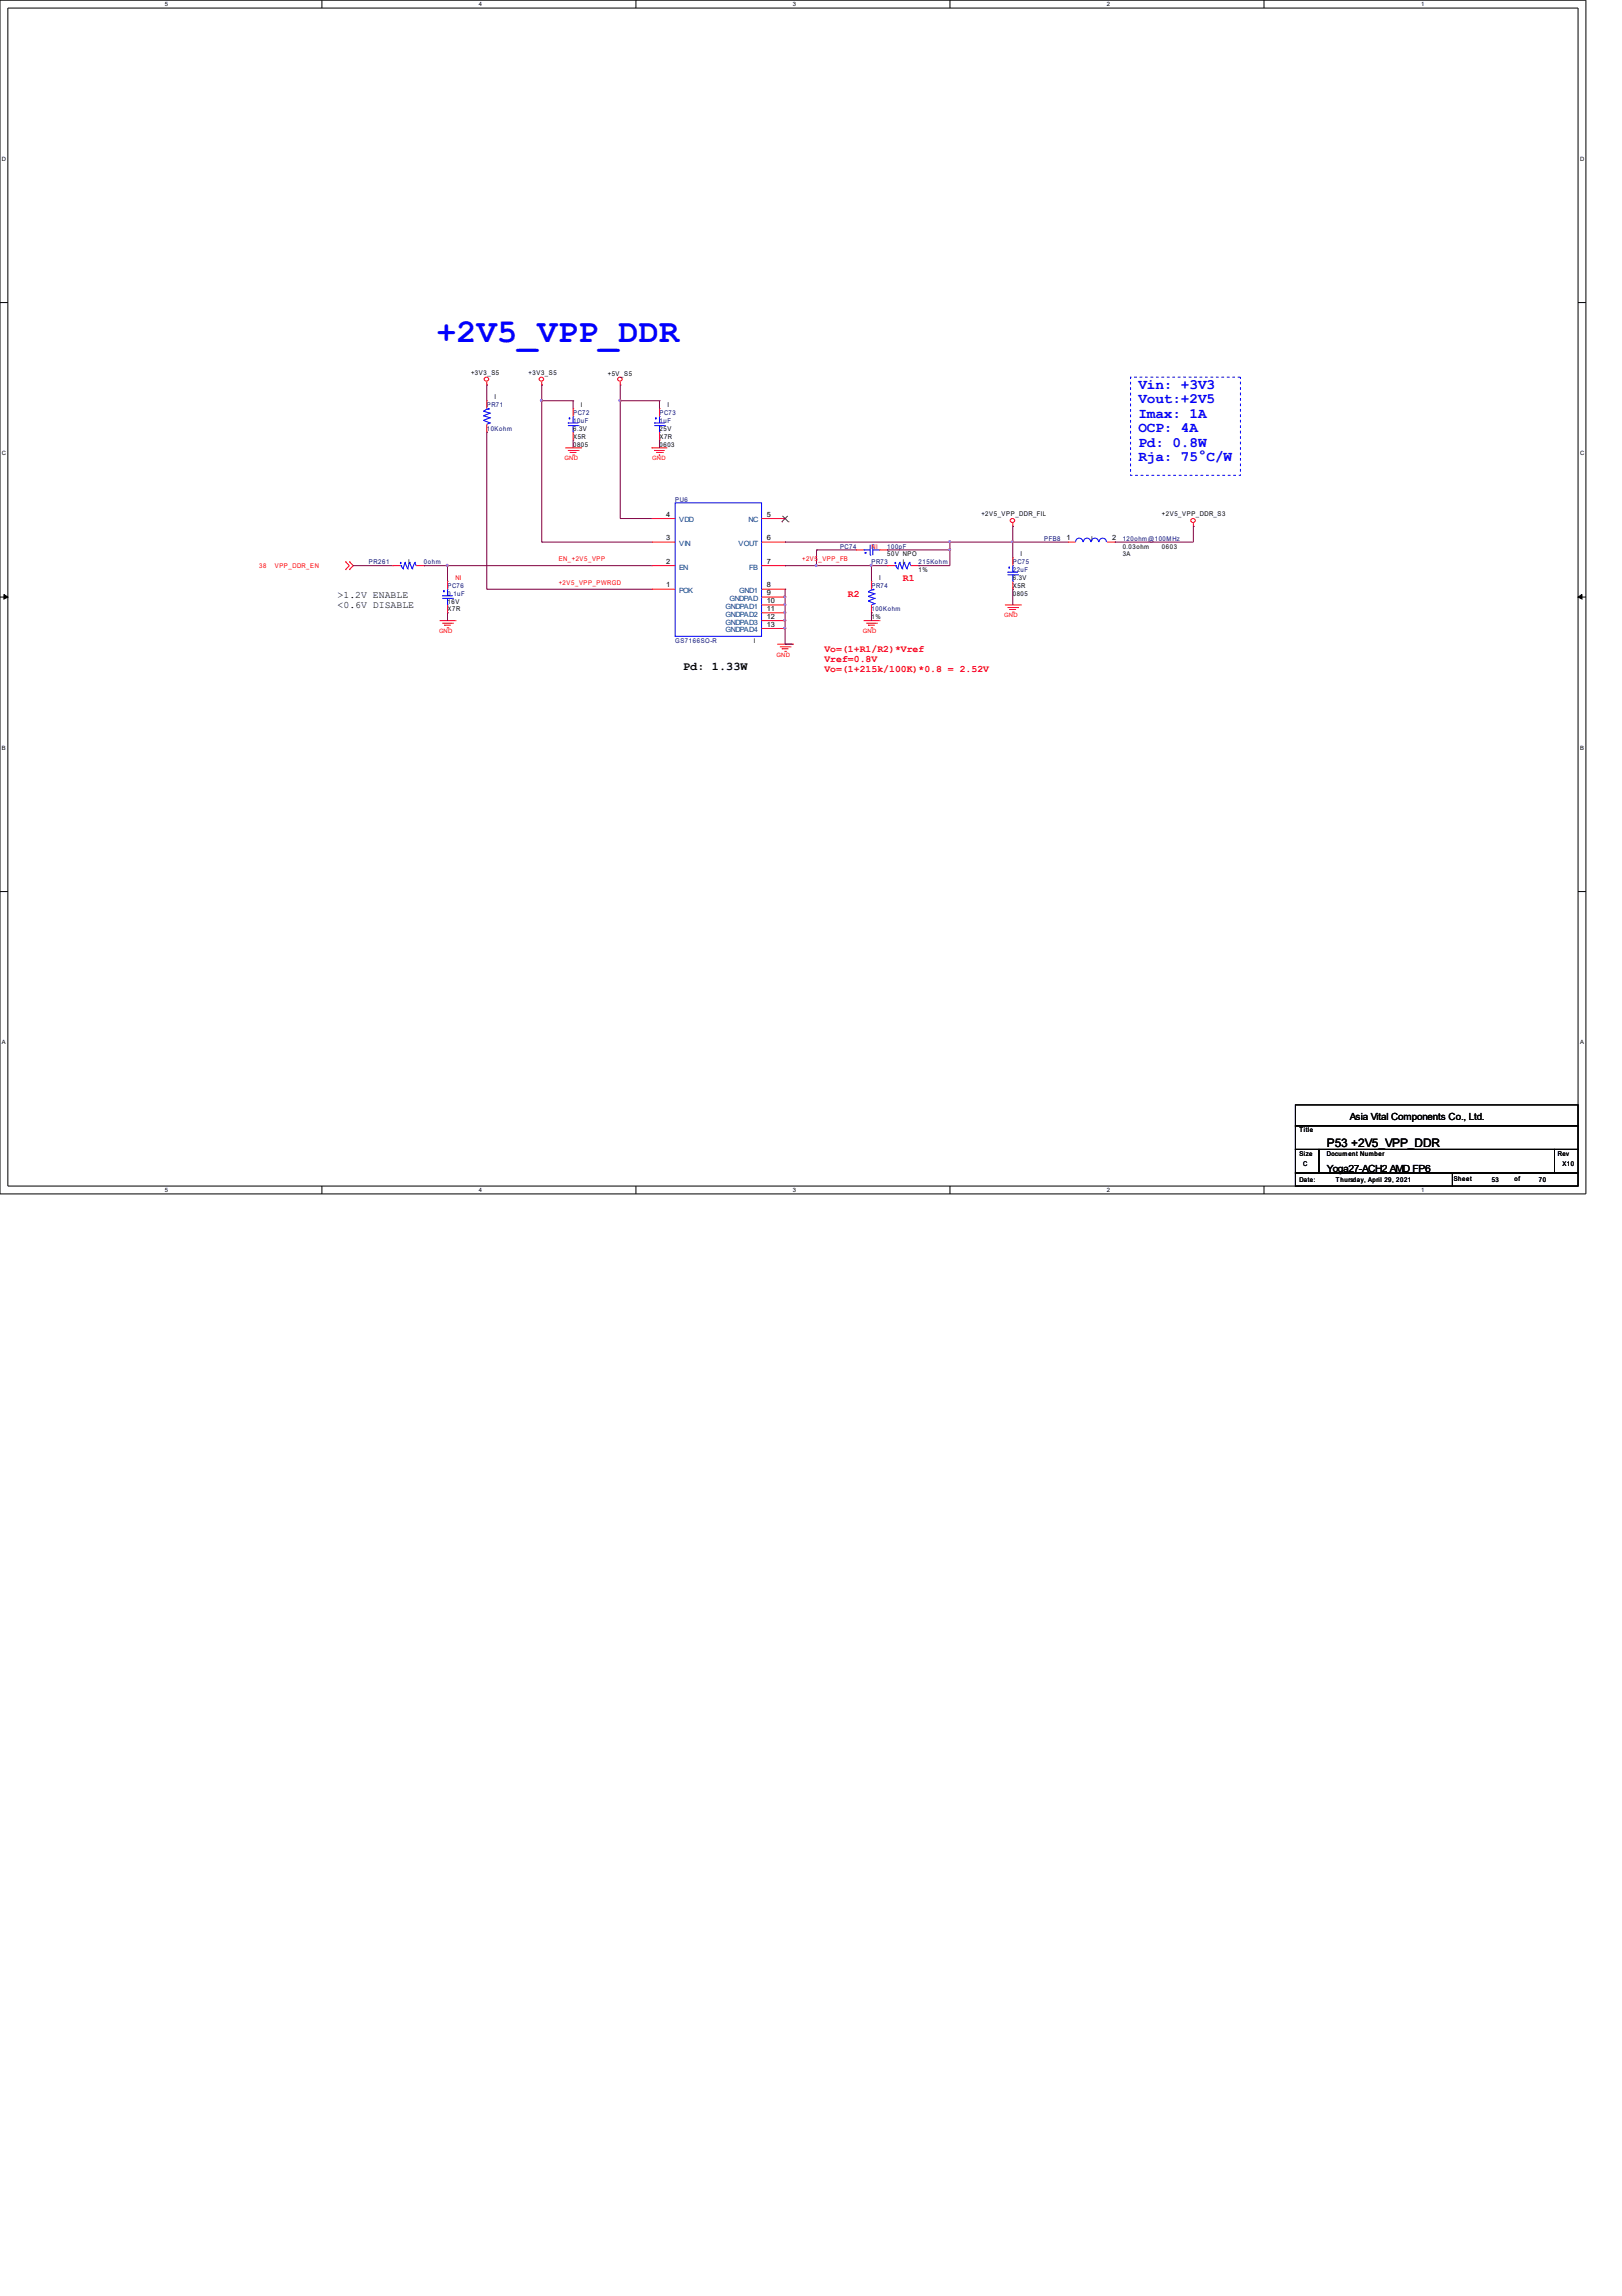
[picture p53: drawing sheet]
<svg xmlns="http://www.w3.org/2000/svg" width="210mm" height="297mm" viewBox="0 0 210 297" stroke-linecap="round" stroke-linejoin="round" font-family="sans-serif">
<defs><g id="words">
<text font-size="4.3" fill="#00f" x="56.5" y="44.2">+2V5_VPP_DDR</text>
<g font-size="1.9" fill="#00f">
<text x="147.3" y="50.3">Vin: +3V3</text>
<text x="147.3" y="52.2">Vout:+2V5</text>
<text x="147.3" y="54">Imax: 1A</text>
<text x="147.3" y="55.9">OCP: 4A</text>
<text x="147.3" y="57.8">Pd: 0.8W</text>
<text x="147.3" y="59.6">Rja: 75°C/W</text>
</g>
<g font-size="1.5">
<text x="88.4" y="86.7">Pd: 1.33W</text>
<text x="171.7" y="148.4">P53 +2V5_VPP_DDR</text>
</g>
<g font-size="1.3">
<text x="43.7" y="77.3">&gt;1.2V ENABLE</text>
<text x="43.7" y="78.6">&lt;0.6V DISABLE</text>
<text x="174.7" y="144.9">Asia Vital Components Co., Ltd.</text>
<text x="171.7" y="151.6">Yoga27-ACH2 AMD FP6</text>
</g>
<g font-size="1.3" fill="#f00">
<text x="109.7" y="77.2">R2</text>
<text x="116.8" y="75.2">R1</text>
<text x="106.7" y="84.4">Vo=(1+R1/R2)*Vref</text>
<text x="106.7" y="85.6">Vref=0.8V</text>
<text x="106.7" y="86.9">Vo=(1+215k/100K)*0.8 = 2.52V</text>
</g>
<g font-size=".9">
<text x="86.2" y="69.9">3</text>
<text x="86.2" y="66.8">4</text>
<text x="99.2" y="69.9">6</text>
<text x="99.2" y="66.8">5</text>
<text x="138" y="69.9">1</text>
<text x="143.9" y="69.9">2</text>
<text x="86.2" y="76">1</text>
<text x="86.2" y="72.9">2</text>
<text x="99.2" y="77">9</text>
<text x="99.2" y="76">8</text>
<text x="99.2" y="72.9">7</text>
<text x="99.2" y="78">10</text>
<text x="99.2" y="79">11</text>
<text x="99.2" y="80">12</text>
<text x="99.2" y="81.1">13</text>
</g>
<g font-size=".9" fill="#004080">
<text x="87.9" y="70.6">VIN</text>
<text x="87.9" y="67.6">VDD</text>
<text x="95.6" y="70.6">VOUT</text>
<text x="96.9" y="67.6">NC</text>
<text x="87.9" y="76.7">POK</text>
<text x="87.9" y="73.7">EN</text>
<text x="94.4" y="77.8">GNDPAD</text>
<text x="95.7" y="76.7">GND1</text>
<text x="96.9" y="73.7">FB</text>
<text x="93.9" y="78.8">GNDPAD1</text>
<text x="93.9" y="79.8">GNDPAD2</text>
<text x="93.9" y="80.8">GNDPAD3</text>
<text x="93.9" y="81.8">GNDPAD4</text>
</g>
<g font-size=".8">
<text x="21.3" y=".8">5</text>
<text x="62" y=".8">4</text>
<text x="102.6" y=".8">3</text>
<text x="143.3" y=".8">2</text>
<text x="183.9" y=".8">1</text>
<text x=".3" y="20.8">D</text>
<text x="204.5" y="20.8">D</text>
<text x="61" y="48.5">+3V3_S5</text>
<text x="64" y="51.7">I</text>
<text x="68.4" y="48.5">+3V3_S5</text>
<text x="75.2" y="52.7">I</text>
<text x="78.7" y="48.6">+5V_S5</text>
<text x="86.4" y="52.7">I</text>
<text x=".3" y="58.9">C</text>
<text x="74.2" y="55.7">6.3V</text>
<text x="74.2" y="56.8">X5R</text>
<text x="74.2" y="57.8">0805</text>
<text x="85.3" y="55.7">25V</text>
<text x="85.3" y="56.8">X7R</text>
<text x="85.3" y="57.8">0603</text>
<text x="204.5" y="58.9">C</text>
<text x="114.8" y="72">50V NPO</text>
<text x="127" y="66.7">+2V5_VPP_DDR_FIL</text>
<text x="132.1" y="72">I</text>
<text x="141.2" y="70">I</text>
<text x="145.3" y="72">3A</text>
<text x="145.3" y="71">0.03ohm</text>
<text x="150.4" y="66.7">+2V5_VPP_DDR_S3</text>
<text x="150.4" y="71">0603</text>
<text x="52.8" y="73">I</text>
<text x="113.8" y="75">I</text>
<text x="116.8" y="73">I</text>
<text x="118.9" y="74">1%</text>
<text x="131.1" y="75">6.3V</text>
<text x="131.1" y="76.1">X5R</text>
<text x="131.1" y="77.1">0805</text>
<text x="57.9" y="78.1">16V</text>
<text x="57.9" y="79.1">X7R</text>
<text x="97.5" y="83.2">I</text>
<text x="112.8" y="80.1">1%</text>
<text x=".3" y="97">B</text>
<text x="204.5" y="97">B</text>
<text x=".3" y="135.1">A</text>
<text x="204.5" y="135.1">A</text>
<text x="168.1" y="146.5">Title</text>
<text x="168.1" y="149.5">Size</text>
<text x="171.7" y="149.5">Document Number</text>
<text x="201.6" y="149.5">Rev</text>
<text x="21.3" y="154.2">5</text>
<text x="62" y="154.2">4</text>
<text x="102.6" y="154.2">3</text>
<text x="143.3" y="154.2">2</text>
<text x="168.1" y="152.9">Date:</text>
<text x="168.7" y="150.9">C</text>
<text x="172.9" y="152.9">Thursday, April 29, 2021</text>
<text x="183.9" y="154.2">1</text>
<text x="188.1" y="152.9">Sheet</text>
<text x="193" y="152.9">53</text>
<text x="196" y="152.9">of</text>
<text x="199.1" y="152.9">70</text>
<text x="202.2" y="150.9">X10</text>
</g>
<g font-size=".8" fill="#000080">
<text x="63" y="52.7">PR71</text>
<text x="74.2" y="53.7">PC72</text>
<text x="85.3" y="53.7">PC73</text>
<text x="63" y="55.7">10Kohm</text>
<text x="74.2" y="54.7">10uF</text>
<text x="85.3" y="54.7">1uF</text>
<text x="87.4" y="64.9">PU6</text>
<text x="108.7" y="71">PC74</text>
<text x="114.8" y="71">100pF</text>
<text x="135.1" y="70">PFB8</text>
<text x="145.3" y="70">120ohm@100MHz</text>
<text x="47.8" y="73">PR261</text>
<text x="54.9" y="73">0ohm</text>
<text x="57.9" y="76.1">PC76</text>
<text x="57.9" y="77.1">0.1uF</text>
<text x="112.8" y="76.1">PR74</text>
<text x="112.8" y="73">PR73</text>
<text x="118.9" y="73">215Kohm</text>
<text x="131.1" y="73">PC75</text>
<text x="131.1" y="74">22uF</text>
<text x="87.4" y="83.2">GS7166SO-R</text>
<text x="112.8" y="79.1">100Kohm</text>
</g>
<g font-size=".8" fill="#f00">
<text x="73.1" y="59.5">GND</text>
<text x="84.4" y="59.5">GND</text>
<text x="112.8" y="71">NI</text>
<text x="33.5" y="73.5">38</text>
<text x="35.6" y="73.5">VPP_DDR_EN</text>
<text x="58.9" y="75">NI</text>
<text x="72.3" y="72.6">EN_+2V5_VPP</text>
<text x="72.3" y="75.6">+2V5_VPP_PWRGD</text>
<text x="103.8" y="72.6">+2V5_VPP_FB</text>
<text x="56.8" y="81.9">GND</text>
<text x="111.7" y="81.9">GND</text>
<text x="130" y="79.9">GND</text>
<text x="100.5" y="84.9">GND</text>
</g>
</g></defs>
<path d="M0 0h205.2v154.5h-205.2zM1 1h203.2v152.4h-203.2z" fill="none" stroke="#000" stroke-width=".13"/>
<g fill="#fff">
<path d="M21.3 .1h.3v.8h-.3z"/>
<path d="M21.3 153.5h.3v.8h-.3z"/>
</g>
<path d="M41.7 0v1M41.7 153.4v1.1" fill="none" stroke="#000" stroke-width=".13"/>
<g fill="#fff">
<path d="M62 .1h.2v.8h-.2z"/>
<path d="M62 153.5h.2v.8h-.2z"/>
</g>
<path d="M82.3 0v1M82.3 153.4v1.1" fill="none" stroke="#000" stroke-width=".13"/>
<g fill="#fff">
<path d="M102.6 .1h.3v.8h-.3z"/>
<path d="M102.6 153.5h.3v.8h-.3z"/>
</g>
<path d="M122.9 0v1M122.9 153.4v1.1" fill="none" stroke="#000" stroke-width=".13"/>
<g fill="#fff">
<path d="M143.3 .1h.2v.8h-.2z"/>
<path d="M143.3 153.5h.2v.8h-.2z"/>
</g>
<path d="M163.6 0v1M163.6 153.4v1.1" fill="none" stroke="#000" stroke-width=".13"/>
<g fill="#fff">
<path d="M183.9 .1h.2v.8h-.2z"/>
<path d="M183.9 153.5h.2v.8h-.2z"/>
<path d="M.3 20.1h.4v.8h-.4z"/>
<path d="M204.5 20.1h.4v.8h-.4z"/>
<path d="M.3 58.2h.4v.8h-.4z"/>
<path d="M204.5 58.2h.4v.8h-.4z"/>
</g>
<path d="M0 39.1h1M204.2 39.1h1" fill="none" stroke="#000" stroke-width=".13"/>
<g fill="#fff">
<path d="M.3 96.3h.3v.8h-.3z"/>
<path d="M204.5 96.3h.3v.8h-.3z"/>
</g>
<path d="M0 77.2h1M204.2 77.2h1" fill="none" stroke="#000" stroke-width=".13"/>
<path d="M.5 76.9l.5 .3-.5 .3zM204.2 77.2l.5-.3v.6z" fill="#000" stroke="#000" stroke-width=".13"/>
<g fill="#fff">
<path d="M.3 134.4h.3v.8h-.3z"/>
<path d="M204.5 134.4h.3v.8h-.3z"/>
</g>
<path d="M0 115.3h1M204.2 115.3h1M167.6 151.8h20.4v1.6h-20.4zM167.6 148.7h3.1v3.1h-3.1zM167.6 142.9h36.6v2.8h-36.6zM167.6 145.7h36.6v3h-36.6zM170.7 148.7h30.5v3.1h-30.5zM188 151.8h16.2v1.6h-16.2zM201.2 148.7h3v3.1h-3z" fill="none" stroke="#000" stroke-width=".13"/>
<path d="M146.3 48.8h14.2v12.7h-14.2z" fill="none" stroke="#00f" stroke-width=".13" stroke-dasharray=".4 .4 .4 .4 .4 .4 .4 .4" stroke-linecap="butt"/>
<g fill="none" stroke="#f00" stroke-width=".13">
<path d="M63 49.8h.1M63 51.8h.1M63 55.9h.1M63 49.4v.4M63 51.8v1.1M63 54.9v1M70.1 49.8h.1M70.1 49.4v.4M73.2 57.9h2M73.5 58.3h1.3M73.7 58.5h.1M73.7 58.5h.9"/>
<path d="M74.1 58.9h.2M74.2 52.9h.1M74.2 56.9h.1M74.2 52.9v1M74.2 55.9v1M74.3 58.9h.1M74.8 58.3h.1M75.2 57.9h.1M80.3 49.8h.1M80.3 49.4v.4M84.3 57.9h.1M84.3 57.9h2.1"/>
<path d="M84.7 58.3h1.3M84.7 58.3h.1M84.9 58.5h.9M85.3 58.9h.1M85.3 52.9h.1M85.3 56.9h.1M85.3 52.9v1M85.3 55.9v1M85.8 58.5h.1M44.7 73.7h.1M44.7 72.7h.1M44.7 72.7l.5 .5-.5 .5"/>
<path d="M45.2 72.7h.1M45.2 73.7h.1M45.2 72.7l.5 .5-.5 .5M50.8 73.2h.1M50.8 73.2h1M53.8 73.2h1.1M54.9 73.2h.1M57.9 75.2h.1M57.9 79.3h.1M57.9 75.2v1M57.9 78.3v1M84.3 76.2h3.1"/>
<path d="M84.3 73.2h3.1M84.3 70.1h3.1M84.3 67.1h3.1M84.3 76.2h.1M84.3 73.2h.1M84.3 70.1h.1M84.3 67.1h.1M98.6 78.3h3M98.6 76.2h3M98.6 73.2h3M98.6 70.1h3M98.6 67.1h3"/>
<path d="M98.6 77.2h3M98.6 79.3h3M101.6 76.2h.1M101.6 73.2h.1M101.6 70.1h.1M101.6 67.1h.1M101.6 77.2h.1M101.6 78.3h.1M101.6 79.3h.1M110.7 71.1h1.1M110.7 71.1h.1M112.8 75.2h.1"/>
<path d="M112.8 79.3h.1M112.8 75.2v1M112.8 78.3v1M113.8 71.1h1M114.8 71.1h.1M114.8 73.2h.1M114.8 73.2h1M117.9 73.2h1M118.9 73.2h.1M130 78.3h2.1M130.4 78.6h1.3M130.6 78.9h.9"/>
<path d="M130.6 78.9h.1M131 79.2h.1M131.1 68.1h.1M131.1 72.2h.1M131.1 76.2h.1M131.1 67.7v.4M131.1 72.2v1M131.1 75.2v1M131.1 79.2h.1M131.7 78.6h.1M132.1 78.3h.1M138.2 70.1h.1"/>
<path d="M138.2 70.1h1M143.3 70.1h1M144.3 70.1h.1M154.4 68.1h.1M154.4 67.7v.4M56.9 80.3h2M57.2 80.6h1.4M57.5 80.9h.8M57.5 80.9h.1M57.8 81.2h.2M58 81.2h.1M58.6 80.6h.1"/>
<path d="M58.9 80.3h.1M98.6 80.3h3M98.6 81.3h3M100.6 83.3h2M100.9 83.7h1.4M101.2 83.9h.1M101.2 83.9h.8M101.5 84.3h.2M101.6 80.3h.1M101.6 81.3h.1M101.7 84.3h.1M102.3 83.7h.1"/>
<path d="M102.6 83.3h.1M111.8 80.3h2M112.1 80.6h1.4M112.4 80.9h.8M112.4 80.9h.1M112.7 81.2h.2M112.9 81.2h.1M113.5 80.6h.1M113.8 80.3h.1"/>
<circle cx="63" cy="49.1" r=".28"/>
<circle cx="70.1" cy="49.1" r=".28"/>
<circle cx="80.2" cy="49.1" r=".28"/>
<circle cx="131" cy="67.3" r=".28"/>
<circle cx="154.4" cy="67.3" r=".28"/>
</g>
<g fill="none" stroke="#00f" stroke-width=".13">
<path d="M62.6 54.4l.8 .3M62.6 53.8l.8 .2M62.6 53.2l.8 .3M62.6 54.4h.1M62.6 53.8h.1M62.6 53.2h.1M63 52.9h.1M63 52.9l-.4 .3M63.4 54.7h.1M63.4 54h.1M63.4 53.5h.1M63.4 54.7l-.4 .2"/>
<path d="M63.4 54l-.8 .4M63.4 53.5l-.8 .3M73.5 54.7h1.3M73.5 54.7h.1M73.5 55.1h1.3M74.2 55.9h.1M74.2 53.9h.1M74.2 53.9v.8M74.2 55.1v.8M74.8 55.1h.1M84.7 54.7h1.3M84.7 54.7h.1"/>
<path d="M84.7 55.1h1.3M85.3 55.9h.1M85.3 53.9h.1M85.3 53.9v.8M85.3 55.1v.8M86 55.1h.1M51.8 73.2h.1M51.9 73.2h.1M51.9 73.2l.3 .4M52.2 73.6h.1M52.4 72.8h.1M52.4 72.8l-.2 .8"/>
<path d="M52.4 72.8l.3 .8M52.7 73.6h.1M53 72.8l.3 .8M53 72.8h.1M53 72.8l-.3 .8M53.3 73.6h.1M53.7 72.8l.1 .4M53.7 72.8h.1M53.7 72.8l-.4 .8M57.2 77.1h1.4M57.2 77.1h.1M57.2 77.4h1.4"/>
<path d="M57.9 78.3h.1M57.9 76.2h.1M57.9 76.2v.9M57.9 77.4v.9M58.6 77.4h.1M87.4 65.1h11.2v17.2h-11.2zM111.8 71.1h.1M111.8 71.1h.8M112.4 77.8l.8 .3M112.4 77.2l.8 .2M112.4 76.6l.8 .2M112.4 77.8h.1"/>
<path d="M112.4 77.2h.1M112.4 76.6h.1M112.6 71.8h.1M112.6 70.5v1.3M112.8 76.3h.1M112.8 76.2v.1M112.8 76.3l-.4 .3M112.9 70.5h.1M112.9 70.5v1.3M112.9 71.1h.9M113.2 78.1l-.4 .2M113.2 78.1h.1"/>
<path d="M113.2 77.4h.1M113.2 76.8h.1M113.2 77.4l-.8 .4M113.2 76.8l-.8 .4M113.8 71.1h.1M115.8 73.2h.1M115.9 73.2h.1M115.9 73.2l.3 .4M116.2 73.6h.1M116.4 72.8l.4 .8M116.4 72.8h.1M116.4 72.8l-.2 .8"/>
<path d="M116.8 73.6h.1M117 72.8h.1M117 72.8l-.2 .8M117 72.8l.3 .8M117.3 73.6h.1M117.7 72.8l.2 .4M117.7 72.8h.1M117.7 72.8l-.4 .8M130.4 74h1.3M130.4 74h.1M130.4 74.4h1.3M131.1 75.2h.1"/>
<path d="M131.1 73.2h.1M131.1 73.2v.8M131.1 74.4v.8M131.7 74.4h.1M140.1 70.1a.47 .47 0 0 0-.4-.5 .47 .47 0 0 0-.5 .5M141.1 70.1a.47 .47 0 0 0-.4-.5 .47 .47 0 0 0-.5 .5M142.2 70.1a.47 .47 0 0 0-.5-.5 .47 .47 0 0 0-.5 .5M143.2 70.1a.47 .47 0 0 0-.5-.5 .47 .47 0 0 0-.5 .5"/>
</g>
<g fill="#00f" stroke="#00f" stroke-width=".13">
<path d="M112 71.5h.1z" fill-rule="evenodd"/>
<path d="M57.4 76.4v.2z" fill-rule="evenodd"/>
<path d="M63.2 52.9h.1z" fill-rule="evenodd"/>
<path d="M113 76.2l.1 .1z" fill-rule="evenodd"/>
<path d="M115.8 72.8l.1 .1z" fill-rule="evenodd"/>
<path d="M130.6 73.4v.1z" fill-rule="evenodd"/>
<path d="M51.8 72.8l.1 .1z" fill-rule="evenodd"/>
<path d="M73.7 54.1v.1z" fill-rule="evenodd"/>
<path d="M84.8 54.1l.1 .1z" fill-rule="evenodd"/>
</g>
<path d="M101.2 67.5h.1M101.3 66.7l.7 .8M101.9 66.7l-.7 .8M102 67.5h.1" fill="none" stroke="#804000" stroke-width=".13"/>
<g fill="none" stroke="#800040" stroke-width=".13">
<path d="M63 55.9h.1M63 49.8h.1M63 49.8v2M63 55.9v20.3M70.1 51.8h.1M70.1 49.8h.1M70.1 49.8v20.3M70.1 51.8h4.1M74.2 51.8h.1M74.2 56.9h.1M74.2 51.8v1.1M74.2 56.9v1"/>
<path d="M80.3 51.8h5M80.3 51.8h.1M80.3 49.8h.1M80.3 49.8v17.3M85.3 56.9h.1M85.3 51.8h.1M85.3 51.8v1.1M85.3 56.9v1M45.7 73.2h5.1M45.7 73.2h.1M54.9 73.2h29.4M54.9 73.2h.1"/>
<path d="M57.9 73.2h.1M57.9 79.3h.1M57.9 73.2v2M57.9 79.3v1M63 76.2h21.3M63 76.2h.1M70.1 70.1h14.2M70.1 70.1h.1M80.3 67.1h4M80.3 67.1h.1M101.6 73.2h13.2M101.6 79.3h.1"/>
<path d="M101.6 78.3h.1M101.6 77.2h.1M101.6 73.2h.1M101.6 70.1h.1M101.6 76.2h.1M101.6 76.2v7.1M101.6 70.1h36.6M105.7 73.2h.1M105.7 71.1h.1M105.7 71.1v2.1M105.7 71.1h5M112.8 73.2h.1"/>
<path d="M112.8 79.3h.1M112.8 73.2v2M112.8 79.3v1M114.8 71.1h.1M114.8 71.1h8.1M118.9 73.2h.1M122.9 71.1h.1M122.9 70.1h.1M122.9 70.1v3.1h-4M131.1 70.1h.1M131.1 68.1h.1M131.1 76.2h.1"/>
<path d="M131.1 68.1v4.1M131.1 76.2v2.1M144.3 70.1h.1M154.4 68.1h.1M154.4 68.1v2h-10.1M101.6 80.3h.1M101.6 81.3h.1M101.6 83.3h.1M101.6 83.3h1"/>
</g>
<g fill="#f0f" stroke="#f0f" stroke-width=".13">
<circle cx="57.9" cy="73.1" r=".13"/>
<circle cx="122.9" cy="71.1" r=".13"/>
<circle cx="101.6" cy="81.3" r=".13"/>
<circle cx="101.6" cy="80.3" r=".13"/>
<circle cx="101.6" cy="79.2" r=".13"/>
<circle cx="101.6" cy="78.2" r=".13"/>
<circle cx="101.6" cy="77.2" r=".13"/>
<circle cx="112.7" cy="73.1" r=".13"/>
<circle cx="131" cy="70.1" r=".13"/>
<circle cx="80.2" cy="51.8" r=".13"/>
<circle cx="105.6" cy="73.1" r=".13"/>
<circle cx="70.1" cy="51.8" r=".13"/>
<circle cx="122.9" cy="70.1" r=".13"/>
</g>
<use href="#words"/>
</svg>
